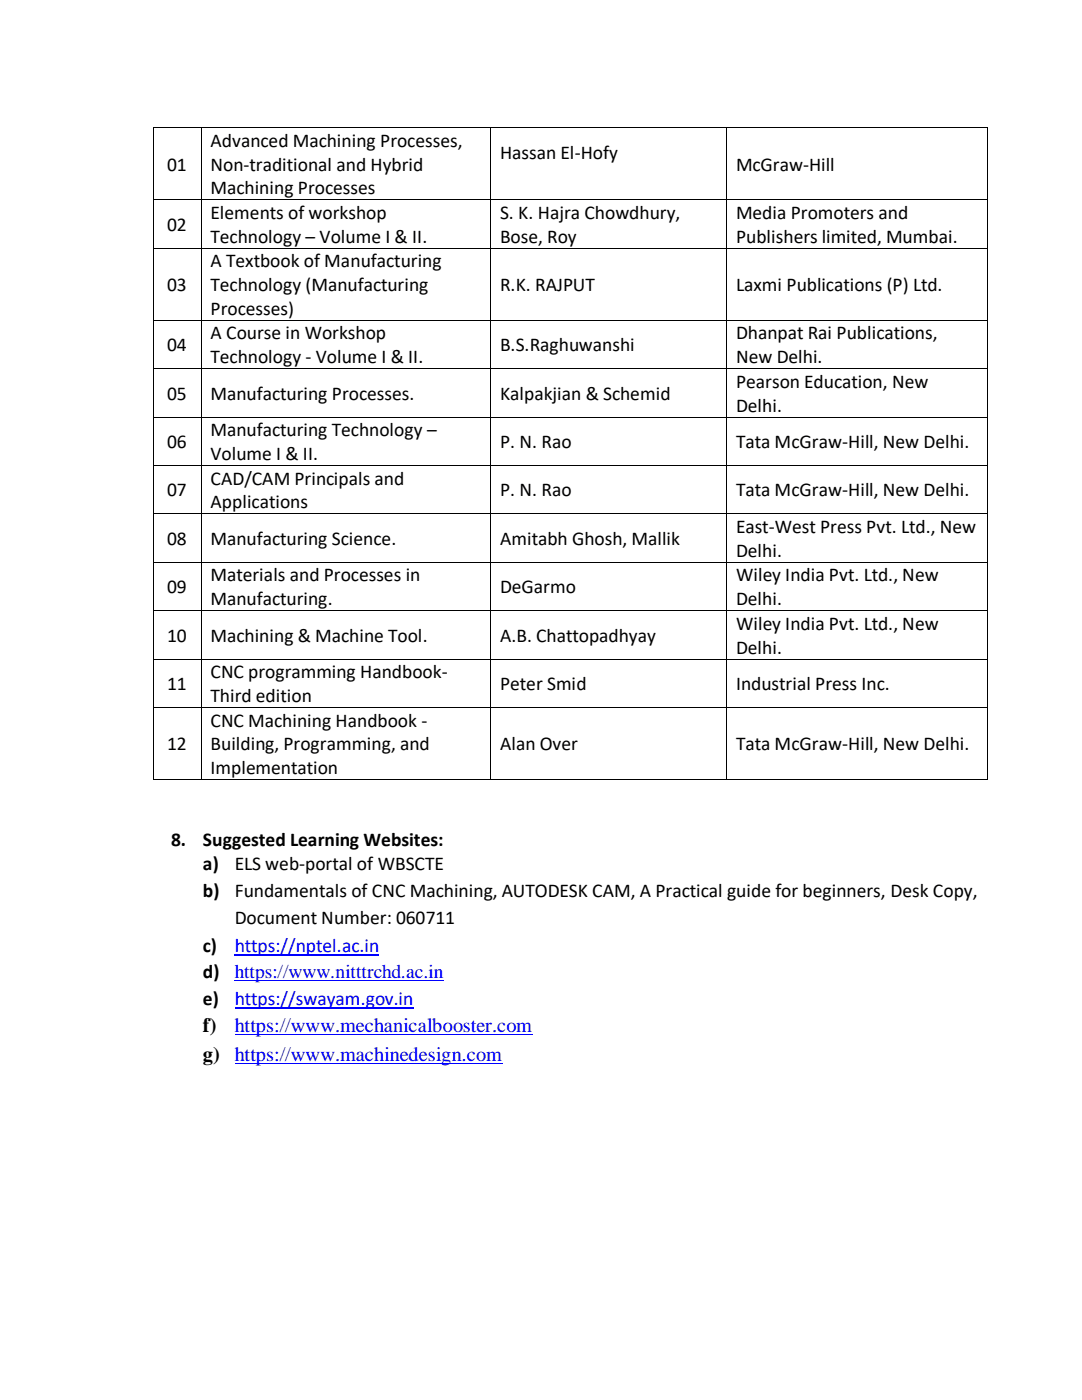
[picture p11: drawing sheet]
<svg xmlns="http://www.w3.org/2000/svg" width="216mm" height="279mm" viewBox="0 0 216 279" stroke-linecap="round" stroke-linejoin="round" font-family="sans-serif">
<defs><g id="words">
<g font-size="4.1">
<text x="40.5" y="206">f)</text>
<text x="40.5" y="211.8">g)</text>
</g>
<g font-size="4.1" fill="#00f">
<text x="46.8" y="206">https://www.mechanicalbooster.com</text>
<text x="46.8" y="211.8">https://www.machinedesign.com</text>
</g>
<g font-size="3.9">
<text x="42" y="29.3">Advanced Machining Processes,</text>
<text x="33.4" y="34">01</text>
<text x="42" y="34">Non-traditional and Hybrid</text>
<text x="99.8" y="31.7">Hassan El-Hofy</text>
<text x="146.9" y="34">McGraw-Hill</text>
<text x="42" y="38.8">Machining Processes</text>
<text x="33.4" y="46.1">02</text>
<text x="42" y="43.7">Elements of workshop</text>
<text x="99.8" y="43.7">S. K. Hajra Chowdhury,</text>
<text x="146.9" y="43.7">Media Promoters and</text>
<text x="42" y="48.4">Technology – Volume I &amp; II.</text>
<text x="42" y="53.4">A Textbook of Manufacturing</text>
<text x="99.8" y="48.4">Bose, Roy</text>
<text x="146.9" y="48.4">Publishers limited, Mumbai.</text>
<text x="33.4" y="58.1">03</text>
<text x="42" y="58.1">Technology (Manufacturing</text>
<text x="99.8" y="58.1">R.K. RAJPUT</text>
<text x="146.9" y="58.1">Laxmi Publications (P) Ltd.</text>
<text x="42" y="62.8">Processes)</text>
<text x="33.4" y="70.1">04</text>
<text x="42" y="67.8">A Course in Workshop</text>
<text x="99.8" y="70.1">B.S.Raghuwanshi</text>
<text x="146.9" y="67.8">Dhanpat Rai Publications,</text>
<text x="42" y="72.5">Technology - Volume I &amp; II.</text>
<text x="146.9" y="72.5">New Delhi.</text>
<text x="146.9" y="77.4">Pearson Education, New</text>
<text x="33.4" y="79.8">05</text>
<text x="42" y="79.8">Manufacturing Processes.</text>
<text x="99.8" y="79.8">Kalpakjian &amp; Schemid</text>
<text x="146.9" y="82.2">Delhi.</text>
<text x="33.4" y="89.4">06</text>
<text x="42" y="87.1">Manufacturing Technology –</text>
<text x="99.8" y="89.4">P. N. Rao</text>
<text x="146.9" y="89.4">Tata McGraw-Hill, New Delhi.</text>
<text x="42" y="91.8">Volume I &amp; II.</text>
<text x="33.4" y="99.1">07</text>
<text x="42" y="96.7">CAD/CAM Principals and</text>
<text x="42" y="101.5">Applications</text>
<text x="99.8" y="99.1">P. N. Rao</text>
<text x="146.9" y="99.1">Tata McGraw-Hill, New Delhi.</text>
<text x="146.9" y="106.4">East-West Press Pvt. Ltd., New</text>
<text x="33.4" y="108.7">08</text>
<text x="42" y="108.7">Manufacturing Science.</text>
<text x="99.8" y="108.7">Amitabh Ghosh, Mallik</text>
<text x="146.9" y="111.1">Delhi.</text>
<text x="33.4" y="118.4">09</text>
<text x="42" y="116">Materials and Processes in</text>
<text x="99.8" y="118.4">DeGarmo</text>
<text x="146.9" y="116">Wiley India Pvt. Ltd., New</text>
<text x="42" y="120.8">Manufacturing.</text>
<text x="146.9" y="120.8">Delhi.</text>
<text x="146.9" y="125.7">Wiley India Pvt. Ltd., New</text>
<text x="33.4" y="128.1">10</text>
<text x="42" y="128.1">Machining &amp; Machine Tool.</text>
<text x="99.8" y="128.1">A.B. Chattopadhyay</text>
<text x="146.9" y="130.4">Delhi.</text>
<text x="33.4" y="137.7">11</text>
<text x="42" y="135.3">CNC programming Handbook-</text>
<text x="99.8" y="137.7">Peter Smid</text>
<text x="146.9" y="137.7">Industrial Press Inc.</text>
<text x="42" y="140.1">Third edition</text>
<text x="33.4" y="149.7">12</text>
<text x="42" y="145">CNC Machining Handbook -</text>
<text x="42" y="149.7">Building, Programming, and</text>
<text x="99.8" y="149.7">Alan Over</text>
<text x="146.9" y="149.7">Tata McGraw-Hill, New Delhi.</text>
<text x="42" y="154.5">Implementation</text>
<text x="34.1" y="168.9">8.</text>
<text x="40.5" y="168.9">Suggested Learning Websites:</text>
<text x="40.5" y="173.6">a)</text>
<text x="46.8" y="173.6">ELS web-portal of WBSCTE</text>
<text x="40.5" y="179">b)</text>
<text x="46.8" y="179">Fundamentals of CNC Machining, AUTODESK CAM, A Practical guide for beginners, Desk Copy,</text>
<text x="46.8" y="184.5">Document Number: 060711</text>
<text x="40.5" y="190">c)</text>
<text x="40.5" y="195.2">d)</text>
<text x="40.5" y="200.6">e)</text>
</g>
<g font-size="3.9" fill="#00f">
<text x="46.8" y="190">https://nptel.ac.in</text>
<text x="46.8" y="195.2">https://www.nitttrchd.ac.in</text>
<text x="46.8" y="200.6">https://swayam.gov.in</text>
</g>
</g></defs>
<g fill="#000">
<path d="M30.5 25.4h.2v.2h-.2z" fill-rule="evenodd"/>
<path d="M30.5 25.4h.2v.2h-.2z" fill-rule="evenodd"/>
<path d="M30.5 39.8h.2v.2h-.2z" fill-rule="evenodd"/>
<path d="M40.1 25.4h.1v.2h-.1z" fill-rule="evenodd"/>
<path d="M40.1 39.8h.1v.2h-.1z" fill-rule="evenodd"/>
<path d="M97.8 25.4h.2v.2h-.2z" fill-rule="evenodd"/>
<path d="M97.8 39.8h.2v.2h-.2z" fill-rule="evenodd"/>
<path d="M144.9 25.4h.2v.2h-.2z" fill-rule="evenodd"/>
<path d="M144.9 39.8h.2v.2h-.2z" fill-rule="evenodd"/>
<path d="M196.9 25.4h.2v.2h-.2z" fill-rule="evenodd"/>
<path d="M196.9 25.4h.2v.2h-.2z" fill-rule="evenodd"/>
<path d="M196.9 39.8h.2v.2h-.2z" fill-rule="evenodd"/>
<path d="M30.5 49.5h.2v.1h-.2z" fill-rule="evenodd"/>
<path d="M40.1 49.5h.1v.1h-.1z" fill-rule="evenodd"/>
<path d="M97.8 49.5h.2v.1h-.2z" fill-rule="evenodd"/>
<path d="M144.9 49.5h.2v.1h-.2z" fill-rule="evenodd"/>
<path d="M196.9 49.5h.2v.1h-.2z" fill-rule="evenodd"/>
<path d="M30.5 63.9h.2v.1h-.2z" fill-rule="evenodd"/>
<path d="M30.5 73.5h.2v.2h-.2z" fill-rule="evenodd"/>
<path d="M40.1 63.9h.1v.1h-.1z" fill-rule="evenodd"/>
<path d="M40.1 73.5h.1v.2h-.1z" fill-rule="evenodd"/>
<path d="M97.8 63.9h.2v.1h-.2z" fill-rule="evenodd"/>
<path d="M97.8 73.5h.2v.2h-.2z" fill-rule="evenodd"/>
<path d="M144.9 63.9h.2v.1h-.2z" fill-rule="evenodd"/>
<path d="M144.9 73.5h.2v.2h-.2z" fill-rule="evenodd"/>
<path d="M196.9 63.9h.2v.1h-.2z" fill-rule="evenodd"/>
<path d="M196.9 73.5h.2v.2h-.2z" fill-rule="evenodd"/>
<path d="M30.5 83.2h.2v.1h-.2z" fill-rule="evenodd"/>
<path d="M30.5 92.8h.2v.2h-.2z" fill-rule="evenodd"/>
<path d="M40.1 83.2h.1v.1h-.1z" fill-rule="evenodd"/>
<path d="M40.1 92.8h.1v.2h-.1z" fill-rule="evenodd"/>
<path d="M97.8 83.2h.2v.1h-.2z" fill-rule="evenodd"/>
<path d="M97.8 92.8h.2v.2h-.2z" fill-rule="evenodd"/>
<path d="M144.9 83.2h.2v.1h-.2z" fill-rule="evenodd"/>
<path d="M144.9 92.8h.2v.2h-.2z" fill-rule="evenodd"/>
<path d="M196.9 83.2h.2v.1h-.2z" fill-rule="evenodd"/>
<path d="M196.9 92.8h.2v.2h-.2z" fill-rule="evenodd"/>
<path d="M30.5 102.5h.2v.2h-.2z" fill-rule="evenodd"/>
<path d="M30.5 112.1h.2v.2h-.2z" fill-rule="evenodd"/>
<path d="M40.1 102.5h.1v.2h-.1z" fill-rule="evenodd"/>
<path d="M40.1 112.1h.1v.2h-.1z" fill-rule="evenodd"/>
<path d="M97.8 102.5h.2v.2h-.2z" fill-rule="evenodd"/>
<path d="M97.8 112.1h.2v.2h-.2z" fill-rule="evenodd"/>
<path d="M144.9 102.5h.2v.2h-.2z" fill-rule="evenodd"/>
<path d="M144.9 112.1h.2v.2h-.2z" fill-rule="evenodd"/>
<path d="M196.9 102.5h.2v.2h-.2z" fill-rule="evenodd"/>
<path d="M196.9 112.1h.2v.2h-.2z" fill-rule="evenodd"/>
<path d="M30.5 121.8h.2v.2h-.2z" fill-rule="evenodd"/>
<path d="M30.5 131.4h.2v.2h-.2z" fill-rule="evenodd"/>
<path d="M40.1 121.8h.1v.2h-.1z" fill-rule="evenodd"/>
<path d="M40.1 131.4h.1v.2h-.1z" fill-rule="evenodd"/>
<path d="M97.8 121.8h.2v.2h-.2z" fill-rule="evenodd"/>
<path d="M97.8 131.4h.2v.2h-.2z" fill-rule="evenodd"/>
<path d="M144.9 121.8h.2v.2h-.2z" fill-rule="evenodd"/>
<path d="M144.9 131.4h.2v.2h-.2z" fill-rule="evenodd"/>
<path d="M196.9 121.8h.2v.2h-.2z" fill-rule="evenodd"/>
<path d="M196.9 131.4h.2v.2h-.2z" fill-rule="evenodd"/>
<path d="M30.5 141.1h.2v.2h-.2z" fill-rule="evenodd"/>
<path d="M30.5 155.5h.2v.2h-.2z" fill-rule="evenodd"/>
<path d="M30.5 155.5h.2v.2h-.2z" fill-rule="evenodd"/>
<path d="M40.1 141.1h.1v.2h-.1z" fill-rule="evenodd"/>
<path d="M40.1 155.5h.1v.2h-.1z" fill-rule="evenodd"/>
<path d="M97.8 141.1h.2v.2h-.2z" fill-rule="evenodd"/>
<path d="M97.8 155.5h.2v.2h-.2z" fill-rule="evenodd"/>
<path d="M144.9 141.1h.2v.2h-.2z" fill-rule="evenodd"/>
<path d="M144.9 155.5h.2v.2h-.2z" fill-rule="evenodd"/>
<path d="M196.9 141.1h.2v.2h-.2z" fill-rule="evenodd"/>
<path d="M196.9 155.5h.2v.2h-.2z" fill-rule="evenodd"/>
<path d="M196.9 155.5h.2v.2h-.2z" fill-rule="evenodd"/>
</g>
<g fill="none" stroke="#000" stroke-width=".2">
<path d="M30.6 25.6v14.2M30.6 40v9.5M30.7 25.5h9.4M30.7 39.9h9.4M40.1 25.6v14.2M40.1 40v9.5M40.2 25.5h57.6M40.2 39.9h57.6M97.9 25.6v14.2M97.9 40v9.5M98 25.5h46.9M98 39.9h46.9"/>
<path d="M145 25.6v14.2M145 40v9.5M145.1 25.5h51.8M145.1 39.9h51.8M197 25.6v14.2M197 40v9.5M30.6 49.6v14.3M30.7 49.5h9.4M40.1 49.6v14.3M40.2 49.5h57.6M97.9 49.6v14.3M98 49.5h46.9"/>
<path d="M145 49.6v14.3M145.1 49.5h51.8M197 49.6v14.3M30.6 64v9.5M30.6 73.7v9.5M30.7 63.9h9.4M30.7 73.6h9.4M40.1 64v9.5M40.1 73.7v9.5M40.2 63.9h57.6M40.2 73.6h57.6M97.9 64v9.5"/>
<path d="M97.9 73.7v9.5M98 63.9h46.9M98 73.6h46.9M145 64v9.5M145 73.7v9.5M145.1 63.9h51.8M145.1 73.6h51.8M197 64v9.5M197 73.7v9.5M30.6 83.3v9.5M30.6 93v9.5M30.7 83.3h9.4"/>
<path d="M30.7 92.9h9.4M40.1 83.3v9.5M40.1 93v9.5M40.2 83.3h57.6M40.2 92.9h57.6M97.9 83.3v9.5M97.9 93v9.5M98 83.3h46.9M98 92.9h46.9M145 83.3v9.5M145 93v9.5M145.1 83.3h51.8"/>
<path d="M145.1 92.9h51.8M197 83.3v9.5M197 93v9.5M30.6 102.7v9.4M30.6 112.3v9.5M30.7 102.6h9.4M30.7 112.2h9.4M40.1 102.7v9.4M40.1 112.3v9.5M40.2 102.6h57.6M40.2 112.2h57.6M97.9 102.7v9.4"/>
<path d="M97.9 112.3v9.5M98 102.6h46.9M98 112.2h46.9M145 102.7v9.4M145 112.3v9.5M145.1 102.6h51.8M145.1 112.2h51.8M197 102.7v9.4M197 112.3v9.5M30.6 122v9.4M30.6 131.6v9.5M30.7 121.9h9.4"/>
<path d="M30.7 131.5h9.4M40.1 122v9.4M40.1 131.6v9.5M40.2 121.9h57.6M40.2 131.5h57.6M97.9 122v9.4M97.9 131.6v9.5M98 121.9h46.9M98 131.5h46.9M145 122v9.4M145 131.6v9.5M145.1 121.9h51.8"/>
<path d="M145.1 131.5h51.8M197 122v9.4M197 131.6v9.5M30.6 141.3v14.2M30.7 141.2h9.4M30.7 155.6h9.4M40.1 141.3v14.2M40.2 141.2h57.6M40.2 155.6h57.6M97.9 141.3v14.2M98 141.2h46.9M98 155.6h46.9"/>
<path d="M145 141.3v14.2M145.1 141.2h51.8M145.1 155.6h51.8M197 141.3v14.2"/>
</g>
<path d="M46.8 190.5h28.8M46.8 201.1h35.7" fill="none" stroke="#00f" stroke-width=".25"/>
<path d="M46.8 195.7h41.8M46.8 206.5h59.4M46.8 212.3h53.5" fill="none" stroke="#00f" stroke-width=".2"/>
<use href="#words"/>
</svg>
